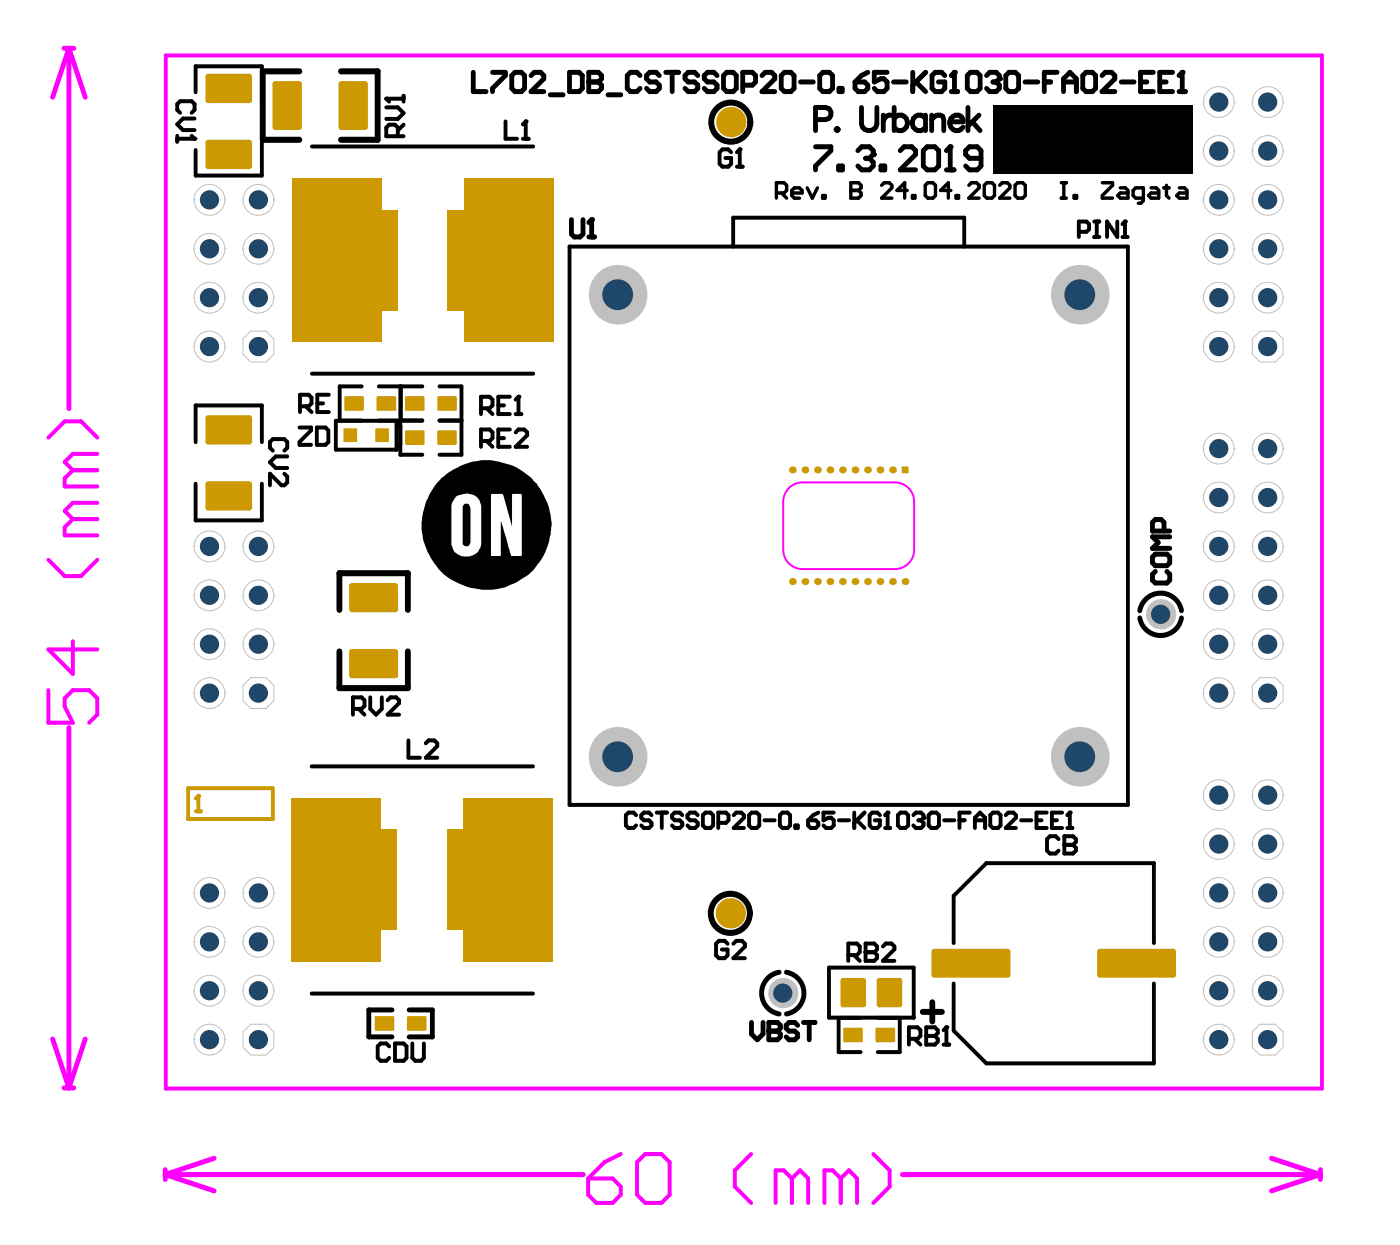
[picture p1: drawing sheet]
<svg xmlns="http://www.w3.org/2000/svg" width="121mm" height="108mm" viewBox="0 0 121 108" stroke-linecap="round" stroke-linejoin="round" font-family="sans-serif">
<g fill="none" stroke="#f0f" stroke-width=".43">
<path d="M5.5 4.2h.9M6 4.2l-1.5 4.2M6 4.2v31.1M6 4.2l1.4 4.2M6 62.9v31.1M4.5 89.8l1.5 4.2M5.5 94h.9M7.4 89.8l-1.4 4.2M14.3 101.1v.8M14.3 101.5l4.2 1.4M14.3 101.5h36.1M18.5 100.1l-4.2 1.4"/>
<path d="M78 101.5h36.1M109.9 100.1l4.2 1.4M114.1 101.1v.8M114.1 101.5l-4.2 1.4"/>
</g>
<g fill="none" stroke="#f0f" stroke-width=".34">
<path d="M14.3 4.8h100v89.3h-100zM4.2 37.8l1.4-1.4h1.4l1.4 1.4M8.4 39.2h-2.1l-.7 .7 .7 .7M4.2 59.6v2.9h2.1l-.7-1.4v-.7l.7-.8h1.4l.7 .8v1.4l-.7 .7M4.2 48.4l1.4 1.4h1.4l1.4-1.4M6.3 40.6l-.7 .7v.7h2.8M6.3 44.9l-.7 .7v.7h2.8M6.3 55.4v2.8l-2.1-2.1h4.2M6.3 44.9h2.1M6.3 40.6h2.1M8.4 43.5h-2.1l-.7 .7 .7 .7M53.7 99.7l-1.5 .7-1.4 1.4"/>
<path d="M64.9 99.7l-1.4 1.4v1.5l1.4 1.4M75.5 99.7l1.4 1.4v1.5l-1.4 1.4M50.8 101.8h2.1l.8 .8v.7l-.8 .7h-1.4l-.7-.7zM55.1 100.4l.7-.7h1.4l.7 .7v2.9l-.7 .7h-1.4l-.7-.7zM68.4 101.8l-.7-.7h-.7v2.9M68.4 101.8v2.2M68.4 101.8l.7-.7 .8 .7v2.2M72.7 101.8l-.7-.7h-.7v2.9M72.7 101.8v2.2M72.7 101.8l.7-.7 .7 .7v2.2"/>
</g>
<path d="M68.2 42.2l.7-.4 .5-.1h7.9a1.66 1.66 0 0 1 1.7 1.7v4.1a1.66 1.66 0 0 1-1.7 1.7h-7.9a1.66 1.66 0 0 1-1.7-1.7v-4.1l.1-.5z" fill="none" stroke="#f0f" stroke-width=".17"/>
<path d="M16.3 68.1h7.3v2.7h-7.3zM16.9 70.1h.5M17.1 68.8v1.3" fill="none" stroke="#c90" stroke-width=".34"/>
<circle cx="17.1" cy="68.8" r=".17" fill="#c90"/>
<path d="M17.1 68.8l-.2 .2" fill="none" stroke="#c90" stroke-width=".34"/>
<circle cx="100.3" cy="53.1" r="1.29" fill="#c0c0c0"/>
<circle cx="100.3" cy="53.1" r=".83" fill="#1f4769"/>
<path d="M16.8 81.4a1.33 1.33 0 0 0 1.3 1.3 1.33 1.33 0 0 0 1.3-1.3M16.8 81.4a1.33 1.33 0 0 1 1.3-1.3 1.33 1.33 0 0 1 1.3 1.3M16.8 81.4h.1M19.4 81.4h.1" fill="none" stroke="#c0c0c0" stroke-width=".09"/>
<circle cx="18.1" cy="81.4" r=".83" fill="#1f4769"/>
<path d="M16.8 17.3a1.33 1.33 0 0 0 1.3 1.3 1.33 1.33 0 0 0 1.3-1.3M16.8 17.3a1.33 1.33 0 0 1 1.3-1.4 1.33 1.33 0 0 1 1.3 1.4M16.8 17.3h.1M19.4 17.3h.1" fill="none" stroke="#c0c0c0" stroke-width=".09"/>
<circle cx="18.1" cy="17.3" r=".83" fill="#1f4769"/>
<path d="M108.2 81.4a1.33 1.33 0 0 0 1.4 1.3 1.33 1.33 0 0 0 1.3-1.3M108.2 81.4a1.33 1.33 0 0 1 1.4-1.3 1.33 1.33 0 0 1 1.3 1.3M108.2 81.4h.1M110.9 81.4h.1" fill="none" stroke="#c0c0c0" stroke-width=".09"/>
<circle cx="109.6" cy="81.4" r=".83" fill="#1f4769"/>
<path d="M108.2 17.3a1.33 1.33 0 0 0 1.4 1.3 1.33 1.33 0 0 0 1.3-1.3M108.2 17.3a1.33 1.33 0 0 1 1.4-1.4 1.33 1.33 0 0 1 1.3 1.4M108.2 17.3h.1M110.9 17.3h.1" fill="none" stroke="#c0c0c0" stroke-width=".09"/>
<circle cx="109.6" cy="17.3" r=".83" fill="#1f4769"/>
<path d="M16.8 85.6a1.33 1.33 0 0 0 1.3 1.4 1.33 1.33 0 0 0 1.3-1.4M16.8 85.6a1.33 1.33 0 0 1 1.3-1.3 1.33 1.33 0 0 1 1.3 1.3M16.8 85.6h.1M19.4 85.6h.1" fill="none" stroke="#c0c0c0" stroke-width=".09"/>
<circle cx="18.1" cy="85.6" r=".83" fill="#1f4769"/>
<path d="M16.8 89.9a1.33 1.33 0 0 0 1.3 1.3 1.33 1.33 0 0 0 1.3-1.3M16.8 89.9a1.33 1.33 0 0 1 1.3-1.4 1.33 1.33 0 0 1 1.3 1.4M16.8 89.9h.1M19.4 89.9h.1" fill="none" stroke="#c0c0c0" stroke-width=".09"/>
<circle cx="18.1" cy="89.8" r=".83" fill="#1f4769"/>
<path d="M16.8 55.7a1.33 1.33 0 0 0 1.3 1.3 1.33 1.33 0 0 0 1.3-1.3M16.8 55.7a1.33 1.33 0 0 1 1.3-1.4 1.33 1.33 0 0 1 1.3 1.4M16.8 55.7h.1M19.4 55.7h.1" fill="none" stroke="#c0c0c0" stroke-width=".09"/>
<circle cx="18.1" cy="55.7" r=".83" fill="#1f4769"/>
<path d="M16.8 59.9a1.33 1.33 0 0 0 1.3 1.3 1.33 1.33 0 0 0 1.3-1.3M16.8 59.9a1.33 1.33 0 0 1 1.3-1.3 1.33 1.33 0 0 1 1.3 1.3M16.8 59.9h.1M19.4 59.9h.1" fill="none" stroke="#c0c0c0" stroke-width=".09"/>
<circle cx="18.1" cy="59.9" r=".83" fill="#1f4769"/>
<path d="M16.8 47.2a1.33 1.33 0 0 0 1.3 1.4 1.33 1.33 0 0 0 1.3-1.4M16.8 47.2a1.33 1.33 0 0 1 1.3-1.3 1.33 1.33 0 0 1 1.3 1.3M16.8 47.2h.1M19.4 47.2h.1" fill="none" stroke="#c0c0c0" stroke-width=".09"/>
<circle cx="18.1" cy="47.2" r=".83" fill="#1f4769"/>
<path d="M16.8 25.7a1.33 1.33 0 0 0 1.3 1.4 1.33 1.33 0 0 0 1.3-1.4M16.8 25.7a1.33 1.33 0 0 1 1.3-1.3 1.33 1.33 0 0 1 1.3 1.3M16.8 25.7h.1M19.4 25.7h.1" fill="none" stroke="#c0c0c0" stroke-width=".09"/>
<circle cx="18.1" cy="25.7" r=".83" fill="#1f4769"/>
<path d="M16.8 30a1.33 1.33 0 0 0 1.3 1.3 1.33 1.33 0 0 0 1.3-1.3M16.8 30a1.33 1.33 0 0 1 1.3-1.4 1.33 1.33 0 0 1 1.3 1.4M16.8 30h.1M19.4 30h.1" fill="none" stroke="#c0c0c0" stroke-width=".09"/>
<circle cx="18.1" cy="30" r=".83" fill="#1f4769"/>
<path d="M16.8 21.5a1.33 1.33 0 0 0 1.3 1.3 1.33 1.33 0 0 0 1.3-1.3M16.8 21.5a1.33 1.33 0 0 1 1.3-1.3 1.33 1.33 0 0 1 1.3 1.3M16.8 21.5h.1M19.4 21.5h.1" fill="none" stroke="#c0c0c0" stroke-width=".09"/>
<circle cx="18.1" cy="21.5" r=".83" fill="#1f4769"/>
<circle cx="67.7" cy="85.8" r="1.29" fill="#c0c0c0"/>
<circle cx="67.7" cy="85.8" r=".83" fill="#1f4769"/>
<path d="M108.2 89.2l.7-.7h1.3l.7 .7v1.3l-.7 .7h-1.3l-.7-.7z" fill="none" stroke="#c0c0c0" stroke-width=".09"/>
<circle cx="109.6" cy="89.8" r=".83" fill="#1f4769"/>
<path d="M108.2 85.6a1.33 1.33 0 0 0 1.4 1.4 1.33 1.33 0 0 0 1.3-1.4M108.2 85.6a1.33 1.33 0 0 1 1.4-1.3 1.33 1.33 0 0 1 1.3 1.3M108.2 85.6h.1M110.9 85.6h.1" fill="none" stroke="#c0c0c0" stroke-width=".09"/>
<circle cx="109.6" cy="85.6" r=".83" fill="#1f4769"/>
<path d="M108.2 72.9a1.33 1.33 0 0 0 1.4 1.4 1.33 1.33 0 0 0 1.3-1.4M108.2 72.9a1.33 1.33 0 0 1 1.4-1.3 1.33 1.33 0 0 1 1.3 1.3M108.2 72.9h.1M110.9 72.9h.1" fill="none" stroke="#c0c0c0" stroke-width=".09"/>
<circle cx="109.6" cy="72.9" r=".83" fill="#1f4769"/>
<path d="M108.2 68.7a1.33 1.33 0 0 0 1.4 1.4 1.33 1.33 0 0 0 1.3-1.4M108.2 68.7a1.33 1.33 0 0 1 1.4-1.3 1.33 1.33 0 0 1 1.3 1.3M108.2 68.7h.1M110.9 68.7h.1" fill="none" stroke="#c0c0c0" stroke-width=".09"/>
<circle cx="109.6" cy="68.7" r=".83" fill="#1f4769"/>
<path d="M108.2 55.7a1.33 1.33 0 0 0 1.4 1.3 1.33 1.33 0 0 0 1.3-1.3M108.2 55.7a1.33 1.33 0 0 1 1.4-1.4 1.33 1.33 0 0 1 1.3 1.4M108.2 55.7h.1M110.9 55.7h.1" fill="none" stroke="#c0c0c0" stroke-width=".09"/>
<circle cx="109.6" cy="55.7" r=".83" fill="#1f4769"/>
<path d="M108.2 59.2l.7-.6h1.3l.7 .6v1.4l-.7 .6h-1.3l-.7-.6z" fill="none" stroke="#c0c0c0" stroke-width=".09"/>
<circle cx="109.6" cy="59.9" r=".83" fill="#1f4769"/>
<path d="M108.2 43a1.33 1.33 0 0 0 1.4 1.3 1.33 1.33 0 0 0 1.3-1.3M108.2 43a1.33 1.33 0 0 1 1.4-1.3 1.33 1.33 0 0 1 1.3 1.3M108.2 43h.1M110.9 43h.1" fill="none" stroke="#c0c0c0" stroke-width=".09"/>
<circle cx="109.6" cy="43" r=".83" fill="#1f4769"/>
<path d="M108.2 47.2a1.33 1.33 0 0 0 1.4 1.4 1.33 1.33 0 0 0 1.3-1.4M108.2 47.2a1.33 1.33 0 0 1 1.4-1.3 1.33 1.33 0 0 1 1.3 1.3M108.2 47.2h.1M110.9 47.2h.1" fill="none" stroke="#c0c0c0" stroke-width=".09"/>
<circle cx="109.6" cy="47.2" r=".83" fill="#1f4769"/>
<path d="M108.2 25.7a1.33 1.33 0 0 0 1.4 1.4 1.33 1.33 0 0 0 1.3-1.4M108.2 25.7a1.33 1.33 0 0 1 1.4-1.3 1.33 1.33 0 0 1 1.3 1.3M108.2 25.7h.1M110.9 25.7h.1" fill="none" stroke="#c0c0c0" stroke-width=".09"/>
<circle cx="109.6" cy="25.7" r=".83" fill="#1f4769"/>
<path d="M108.2 29.3l.7-.7h1.3l.7 .7v1.3l-.7 .7h-1.3l-.7-.7z" fill="none" stroke="#c0c0c0" stroke-width=".09"/>
<circle cx="109.6" cy="30" r=".83" fill="#1f4769"/>
<path d="M108.2 13a1.33 1.33 0 0 0 1.4 1.4 1.33 1.33 0 0 0 1.3-1.4M108.2 13a1.33 1.33 0 0 1 1.4-1.3 1.33 1.33 0 0 1 1.3 1.3M108.2 13h.1M110.9 13h.1" fill="none" stroke="#c0c0c0" stroke-width=".09"/>
<circle cx="109.6" cy="13" r=".83" fill="#1f4769"/>
<path d="M108.2 21.5a1.33 1.33 0 0 0 1.4 1.3 1.33 1.33 0 0 0 1.3-1.3M108.2 21.5a1.33 1.33 0 0 1 1.4-1.3 1.33 1.33 0 0 1 1.3 1.3M108.2 21.5h.1M110.9 21.5h.1" fill="none" stroke="#c0c0c0" stroke-width=".09"/>
<circle cx="109.6" cy="21.5" r=".83" fill="#1f4769"/>
<path d="M108.2 8.8a1.33 1.33 0 0 0 1.4 1.4 1.33 1.33 0 0 0 1.3-1.4M108.2 8.8a1.33 1.33 0 0 1 1.4-1.3 1.33 1.33 0 0 1 1.3 1.3M108.2 8.8h.1M110.9 8.8h.1" fill="none" stroke="#c0c0c0" stroke-width=".09"/>
<circle cx="109.6" cy="8.8" r=".83" fill="#1f4769"/>
<path d="M16.8 77.2a1.33 1.33 0 0 0 1.3 1.3 1.33 1.33 0 0 0 1.3-1.3M16.8 77.2a1.33 1.33 0 0 1 1.3-1.4 1.33 1.33 0 0 1 1.3 1.4M16.8 77.2h.1M19.4 77.2h.1" fill="none" stroke="#c0c0c0" stroke-width=".09"/>
<circle cx="18.1" cy="77.2" r=".83" fill="#1f4769"/>
<path d="M16.8 51.4a1.33 1.33 0 0 0 1.3 1.4 1.33 1.33 0 0 0 1.3-1.4M16.8 51.4a1.33 1.33 0 0 1 1.3-1.3 1.33 1.33 0 0 1 1.3 1.3M16.8 51.4h.1M19.4 51.4h.1" fill="none" stroke="#c0c0c0" stroke-width=".09"/>
<circle cx="18.1" cy="51.4" r=".83" fill="#1f4769"/>
<circle cx="53.4" cy="65.4" r="2.54" fill="#c0c0c0"/>
<circle cx="53.4" cy="65.4" r="1.33" fill="#1f4769"/>
<circle cx="53.4" cy="25.5" r="2.54" fill="#c0c0c0"/>
<circle cx="53.4" cy="25.5" r="1.33" fill="#1f4769"/>
<circle cx="93.3" cy="25.5" r="2.54" fill="#c0c0c0"/>
<circle cx="93.3" cy="25.5" r="1.33" fill="#1f4769"/>
<circle cx="93.3" cy="65.4" r="2.54" fill="#c0c0c0"/>
<circle cx="93.3" cy="65.4" r="1.33" fill="#1f4769"/>
<path d="M108.2 77.2a1.33 1.33 0 0 0 1.4 1.3 1.33 1.33 0 0 0 1.3-1.3M108.2 77.2a1.33 1.33 0 0 1 1.4-1.4 1.33 1.33 0 0 1 1.3 1.4M108.2 77.2h.1M110.9 77.2h.1" fill="none" stroke="#c0c0c0" stroke-width=".09"/>
<circle cx="109.6" cy="77.2" r=".83" fill="#1f4769"/>
<path d="M108.2 38.8a1.33 1.33 0 0 0 1.4 1.3 1.33 1.33 0 0 0 1.3-1.3M108.2 38.8a1.33 1.33 0 0 1 1.4-1.4 1.33 1.33 0 0 1 1.3 1.4M108.2 38.8h.1M110.9 38.8h.1" fill="none" stroke="#c0c0c0" stroke-width=".09"/>
<circle cx="109.6" cy="38.8" r=".83" fill="#1f4769"/>
<path d="M108.2 51.4a1.33 1.33 0 0 0 1.4 1.4 1.33 1.33 0 0 0 1.3-1.4M108.2 51.4a1.33 1.33 0 0 1 1.4-1.3 1.33 1.33 0 0 1 1.3 1.3M108.2 51.4h.1M110.9 51.4h.1" fill="none" stroke="#c0c0c0" stroke-width=".09"/>
<circle cx="109.6" cy="51.4" r=".83" fill="#1f4769"/>
<path d="M21 81.4a1.33 1.33 0 0 0 1.3 1.3 1.33 1.33 0 0 0 1.4-1.3M21 81.4a1.33 1.33 0 0 1 1.3-1.3 1.33 1.33 0 0 1 1.4 1.3M21 81.4h.1M23.7 81.4h.1" fill="none" stroke="#c0c0c0" stroke-width=".09"/>
<circle cx="22.3" cy="81.4" r=".83" fill="#1f4769"/>
<path d="M21 17.3a1.33 1.33 0 0 0 1.3 1.3 1.33 1.33 0 0 0 1.4-1.3M21 17.3a1.33 1.33 0 0 1 1.3-1.4 1.33 1.33 0 0 1 1.4 1.4M21 17.3h.1M23.7 17.3h.1" fill="none" stroke="#c0c0c0" stroke-width=".09"/>
<circle cx="22.3" cy="17.3" r=".83" fill="#1f4769"/>
<path d="M104 81.4a1.33 1.33 0 0 0 1.3 1.3 1.33 1.33 0 0 0 1.4-1.3M104 81.4a1.33 1.33 0 0 1 1.3-1.3 1.33 1.33 0 0 1 1.4 1.3M104 81.4h.1M106.7 81.4h.1" fill="none" stroke="#c0c0c0" stroke-width=".09"/>
<circle cx="105.3" cy="81.4" r=".83" fill="#1f4769"/>
<path d="M104 17.3a1.33 1.33 0 0 0 1.3 1.3 1.33 1.33 0 0 0 1.4-1.3M104 17.3a1.33 1.33 0 0 1 1.3-1.4 1.33 1.33 0 0 1 1.4 1.4M104 17.3h.1M106.7 17.3h.1" fill="none" stroke="#c0c0c0" stroke-width=".09"/>
<circle cx="105.3" cy="17.3" r=".83" fill="#1f4769"/>
<path d="M21 85.6a1.33 1.33 0 0 0 1.3 1.4 1.33 1.33 0 0 0 1.4-1.4M21 85.6a1.33 1.33 0 0 1 1.3-1.3 1.33 1.33 0 0 1 1.4 1.3M21 85.6h.1M23.7 85.6h.1" fill="none" stroke="#c0c0c0" stroke-width=".09"/>
<circle cx="22.3" cy="85.6" r=".83" fill="#1f4769"/>
<path d="M21 89.2l.7-.7h1.3l.7 .7v1.3l-.7 .7h-1.3l-.7-.7z" fill="none" stroke="#c0c0c0" stroke-width=".09"/>
<circle cx="22.3" cy="89.8" r=".83" fill="#1f4769"/>
<path d="M21 55.7a1.33 1.33 0 0 0 1.3 1.3 1.33 1.33 0 0 0 1.4-1.3M21 55.7a1.33 1.33 0 0 1 1.3-1.4 1.33 1.33 0 0 1 1.4 1.4M21 55.7h.1M23.7 55.7h.1" fill="none" stroke="#c0c0c0" stroke-width=".09"/>
<circle cx="22.3" cy="55.7" r=".83" fill="#1f4769"/>
<path d="M21 59.2l.7-.6h1.3l.7 .6v1.4l-.7 .6h-1.3l-.7-.6z" fill="none" stroke="#c0c0c0" stroke-width=".09"/>
<circle cx="22.3" cy="59.9" r=".83" fill="#1f4769"/>
<path d="M21 47.2a1.33 1.33 0 0 0 1.3 1.4 1.33 1.33 0 0 0 1.4-1.4M21 47.2a1.33 1.33 0 0 1 1.3-1.3 1.33 1.33 0 0 1 1.4 1.3M21 47.2h.1M23.7 47.2h.1" fill="none" stroke="#c0c0c0" stroke-width=".09"/>
<circle cx="22.3" cy="47.2" r=".83" fill="#1f4769"/>
<path d="M21 25.7a1.33 1.33 0 0 0 1.3 1.4 1.33 1.33 0 0 0 1.4-1.4M21 25.7a1.33 1.33 0 0 1 1.3-1.3 1.33 1.33 0 0 1 1.4 1.3M21 25.7h.1M23.7 25.7h.1" fill="none" stroke="#c0c0c0" stroke-width=".09"/>
<circle cx="22.3" cy="25.7" r=".83" fill="#1f4769"/>
<path d="M21 29.3l.7-.7h1.3l.7 .7v1.3l-.7 .7h-1.3l-.7-.7z" fill="none" stroke="#c0c0c0" stroke-width=".09"/>
<circle cx="22.3" cy="30" r=".83" fill="#1f4769"/>
<path d="M21 21.5a1.33 1.33 0 0 0 1.3 1.3 1.33 1.33 0 0 0 1.4-1.3M21 21.5a1.33 1.33 0 0 1 1.3-1.3 1.33 1.33 0 0 1 1.4 1.3M21 21.5h.1M23.7 21.5h.1" fill="none" stroke="#c0c0c0" stroke-width=".09"/>
<circle cx="22.3" cy="21.5" r=".83" fill="#1f4769"/>
<path d="M104 89.9a1.33 1.33 0 0 0 1.3 1.3 1.33 1.33 0 0 0 1.4-1.3M104 89.9a1.33 1.33 0 0 1 1.3-1.4 1.33 1.33 0 0 1 1.4 1.4M104 89.9h.1M106.7 89.9h.1" fill="none" stroke="#c0c0c0" stroke-width=".09"/>
<circle cx="105.3" cy="89.8" r=".83" fill="#1f4769"/>
<path d="M104 85.6a1.33 1.33 0 0 0 1.3 1.4 1.33 1.33 0 0 0 1.4-1.4M104 85.6a1.33 1.33 0 0 1 1.3-1.3 1.33 1.33 0 0 1 1.4 1.3M104 85.6h.1M106.7 85.6h.1" fill="none" stroke="#c0c0c0" stroke-width=".09"/>
<circle cx="105.3" cy="85.6" r=".83" fill="#1f4769"/>
<path d="M104 72.9a1.33 1.33 0 0 0 1.3 1.4 1.33 1.33 0 0 0 1.4-1.4M104 72.9a1.33 1.33 0 0 1 1.3-1.3 1.33 1.33 0 0 1 1.4 1.3M104 72.9h.1M106.7 72.9h.1" fill="none" stroke="#c0c0c0" stroke-width=".09"/>
<circle cx="105.3" cy="72.9" r=".83" fill="#1f4769"/>
<path d="M104 68.7a1.33 1.33 0 0 0 1.3 1.4 1.33 1.33 0 0 0 1.4-1.4M104 68.7a1.33 1.33 0 0 1 1.3-1.3 1.33 1.33 0 0 1 1.4 1.3M104 68.7h.1M106.7 68.7h.1" fill="none" stroke="#c0c0c0" stroke-width=".09"/>
<circle cx="105.3" cy="68.7" r=".83" fill="#1f4769"/>
<path d="M104 55.7a1.33 1.33 0 0 0 1.3 1.3 1.33 1.33 0 0 0 1.4-1.3M104 55.7a1.33 1.33 0 0 1 1.3-1.4 1.33 1.33 0 0 1 1.4 1.4M104 55.7h.1M106.7 55.7h.1" fill="none" stroke="#c0c0c0" stroke-width=".09"/>
<circle cx="105.3" cy="55.7" r=".83" fill="#1f4769"/>
<path d="M104 59.9a1.33 1.33 0 0 0 1.3 1.3 1.33 1.33 0 0 0 1.4-1.3M104 59.9a1.33 1.33 0 0 1 1.3-1.3 1.33 1.33 0 0 1 1.4 1.3M104 59.9h.1M106.7 59.9h.1" fill="none" stroke="#c0c0c0" stroke-width=".09"/>
<circle cx="105.3" cy="59.9" r=".83" fill="#1f4769"/>
<path d="M104 43a1.33 1.33 0 0 0 1.3 1.3 1.33 1.33 0 0 0 1.4-1.3M104 43a1.33 1.33 0 0 1 1.3-1.3 1.33 1.33 0 0 1 1.4 1.3M104 43h.1M106.7 43h.1" fill="none" stroke="#c0c0c0" stroke-width=".09"/>
<circle cx="105.3" cy="43" r=".83" fill="#1f4769"/>
<path d="M104 47.2a1.33 1.33 0 0 0 1.3 1.4 1.33 1.33 0 0 0 1.4-1.4M104 47.2a1.33 1.33 0 0 1 1.3-1.3 1.33 1.33 0 0 1 1.4 1.3M104 47.2h.1M106.7 47.2h.1" fill="none" stroke="#c0c0c0" stroke-width=".09"/>
<circle cx="105.3" cy="47.2" r=".83" fill="#1f4769"/>
<path d="M104 25.7a1.33 1.33 0 0 0 1.3 1.4 1.33 1.33 0 0 0 1.4-1.4M104 25.7a1.33 1.33 0 0 1 1.3-1.3 1.33 1.33 0 0 1 1.4 1.3M104 25.7h.1M106.7 25.7h.1" fill="none" stroke="#c0c0c0" stroke-width=".09"/>
<circle cx="105.3" cy="25.7" r=".83" fill="#1f4769"/>
<path d="M104 30a1.33 1.33 0 0 0 1.3 1.3 1.33 1.33 0 0 0 1.4-1.3M104 30a1.33 1.33 0 0 1 1.3-1.4 1.33 1.33 0 0 1 1.4 1.4M104 30h.1M106.7 30h.1" fill="none" stroke="#c0c0c0" stroke-width=".09"/>
<circle cx="105.3" cy="30" r=".83" fill="#1f4769"/>
<path d="M104 13a1.33 1.33 0 0 0 1.3 1.4 1.33 1.33 0 0 0 1.4-1.4M104 13a1.33 1.33 0 0 1 1.3-1.3 1.33 1.33 0 0 1 1.4 1.3M104 13h.1M106.7 13h.1" fill="none" stroke="#c0c0c0" stroke-width=".09"/>
<circle cx="105.3" cy="13" r=".83" fill="#1f4769"/>
<path d="M104 21.5a1.33 1.33 0 0 0 1.3 1.3 1.33 1.33 0 0 0 1.4-1.3M104 21.5a1.33 1.33 0 0 1 1.3-1.3 1.33 1.33 0 0 1 1.4 1.3M104 21.5h.1M106.7 21.5h.1" fill="none" stroke="#c0c0c0" stroke-width=".09"/>
<circle cx="105.3" cy="21.5" r=".83" fill="#1f4769"/>
<path d="M104 8.8a1.33 1.33 0 0 0 1.3 1.4 1.33 1.33 0 0 0 1.4-1.4M104 8.8a1.33 1.33 0 0 1 1.3-1.3 1.33 1.33 0 0 1 1.4 1.3M104 8.8h.1M106.7 8.8h.1" fill="none" stroke="#c0c0c0" stroke-width=".09"/>
<circle cx="105.3" cy="8.8" r=".83" fill="#1f4769"/>
<path d="M21 77.2a1.33 1.33 0 0 0 1.3 1.3 1.33 1.33 0 0 0 1.4-1.3M21 77.2a1.33 1.33 0 0 1 1.3-1.4 1.33 1.33 0 0 1 1.4 1.4M21 77.2h.1M23.7 77.2h.1" fill="none" stroke="#c0c0c0" stroke-width=".09"/>
<circle cx="22.3" cy="77.2" r=".83" fill="#1f4769"/>
<path d="M21 51.4a1.33 1.33 0 0 0 1.3 1.4 1.33 1.33 0 0 0 1.4-1.4M21 51.4a1.33 1.33 0 0 1 1.3-1.3 1.33 1.33 0 0 1 1.4 1.3M21 51.4h.1M23.7 51.4h.1" fill="none" stroke="#c0c0c0" stroke-width=".09"/>
<circle cx="22.3" cy="51.4" r=".83" fill="#1f4769"/>
<path d="M104 77.2a1.33 1.33 0 0 0 1.3 1.3 1.33 1.33 0 0 0 1.4-1.3M104 77.2a1.33 1.33 0 0 1 1.3-1.4 1.33 1.33 0 0 1 1.4 1.4M104 77.2h.1M106.7 77.2h.1" fill="none" stroke="#c0c0c0" stroke-width=".09"/>
<circle cx="105.3" cy="77.2" r=".83" fill="#1f4769"/>
<path d="M104 38.8a1.33 1.33 0 0 0 1.3 1.3 1.33 1.33 0 0 0 1.4-1.3M104 38.8a1.33 1.33 0 0 1 1.3-1.4 1.33 1.33 0 0 1 1.4 1.4M104 38.8h.1M106.7 38.8h.1" fill="none" stroke="#c0c0c0" stroke-width=".09"/>
<circle cx="105.3" cy="38.8" r=".83" fill="#1f4769"/>
<path d="M104 51.4a1.33 1.33 0 0 0 1.3 1.4 1.33 1.33 0 0 0 1.4-1.4M104 51.4a1.33 1.33 0 0 1 1.3-1.3 1.33 1.33 0 0 1 1.4 1.3M104 51.4h.1M106.7 51.4h.1" fill="none" stroke="#c0c0c0" stroke-width=".09"/>
<circle cx="105.3" cy="51.4" r=".83" fill="#1f4769"/>
<g fill="#c90">
<path d="M29.7 37.1l.1-.1h1l.1 .1v1l-.1 .1h-1l-.1-.1z" fill-rule="evenodd"/>
<path d="M32.4 87.9l.1-.1h1.4l.2 .1v1.1l-.2 .1h-1.4l-.1-.1z" fill-rule="evenodd"/>
<path d="M32.4 37.1l.1-.1h1l.1 .1v1l-.1 .1h-1l-.1-.1z" fill-rule="evenodd"/>
<path d="M32.7 34.2h1.4l.1 .2v1l-.1 .1h-1.4l-.1-.1v-1z" fill-rule="evenodd"/>
<path d="M35.3 87.8h1.4l.2 .1v1.1l-.2 .1h-1.4l-.1-.1v-1.1z" fill-rule="evenodd"/>
<path d="M35.1 37.2h1.5l.1 .1v1l-.1 .2h-1.5l-.1-.2v-1z" fill-rule="evenodd"/>
<path d="M35 34.4l.1-.2h1.5l.1 .2v1l-.1 .1h-1.5l-.1-.1z" fill-rule="evenodd"/>
<path d="M72.9 88.9l.1-.1h1.4l.2 .1v1.1l-.2 .1h-1.4l-.1-.1z" fill-rule="evenodd"/>
<path d="M72.6 84.7l.3-.2h1.7l.2 .2v2.1l-.2 .3h-1.7l-.3-.3z" fill-rule="evenodd"/>
<path d="M75.7 88.9l.1-.1h1.4l.2 .1v1.1l-.2 .1h-1.4l-.1-.1z" fill-rule="evenodd"/>
<path d="M75.8 84.7l.2-.2h1.8l.2 .2v2.1l-.2 .3h-1.8l-.2-.3z" fill-rule="evenodd"/>
<path d="M29.9 34.2h1.4l.2 .2v1l-.2 .1h-1.4l-.1-.1v-1z" fill-rule="evenodd"/>
<path d="M37.8 37.3l.1-.1h1.5l.1 .1v1l-.1 .2h-1.5l-.1-.2z" fill-rule="evenodd"/>
<path d="M37.9 34.2h1.5l.1 .2v1l-.1 .1h-1.5l-.1-.1v-1z" fill-rule="evenodd"/>
<path d="M78 40.3h.4l.1 .1v.4l-.1 .1h-.4l-.1-.1v-.4z" fill-rule="evenodd"/>
<path d="M17.8 41.8l.2-.2h3.5l.3 .2v2.1l-.3 .2h-3.5l-.2-.2z" fill-rule="evenodd"/>
<path d="M17.8 12.3l.2-.2h3.5l.3 .2v2.1l-.3 .2h-3.5l-.2-.2z" fill-rule="evenodd"/>
<path d="M17.8 6.6l.2-.2h3.5l.3 .2v2.1l-.3 .2h-3.5l-.2-.2z" fill-rule="evenodd"/>
<path d="M30.2 56.3l.2-.2h3.8l.2 .2v2.1l-.2 .2h-3.8l-.2-.2z" fill-rule="evenodd"/>
<path d="M80.5 82.3l.3-.3h6.3l.2 .3v1.9l-.2 .3h-6.3l-.3-.3z" fill-rule="evenodd"/>
<path d="M95.1 82h6.3l.2 .3v1.9l-.2 .3h-6.3l-.3-.3v-1.9z" fill-rule="evenodd"/>
<path d="M17.8 36.1l.2-.2h3.5l.3 .2v2.1l-.3 .2h-3.5l-.2-.2z" fill-rule="evenodd"/>
<path d="M29.8 71.7h4.5v8.7h-4.5z" fill-rule="evenodd"/>
<path d="M30.2 50.6l.2-.2h3.8l.2 .2v2.1l-.2 .2h-3.8l-.2-.2z" fill-rule="evenodd"/>
<path d="M29.8 18.1h4.6v8.7h-4.6z" fill-rule="evenodd"/>
<path d="M23.6 7.3l.2-.3h2l.3 .3v3.7l-.3 .2h-2l-.2-.2z" fill-rule="evenodd"/>
<path d="M29.5 7h2l.3 .3v3.7l-.3 .2h-2l-.2-.2v-3.7z" fill-rule="evenodd"/>
<path d="M38.7 71.7h4.5v8.7h-4.5z" fill-rule="evenodd"/>
<path d="M38.7 18.1h4.5v8.7h-4.5z" fill-rule="evenodd"/>
<path d="M25.2 15.4h7.8v14.1h-7.8z" fill-rule="evenodd"/>
<path d="M25.2 69h7.8v14.1h-7.8z" fill-rule="evenodd"/>
<path d="M40.1 15.4h7.7v14.1h-7.7z" fill-rule="evenodd"/>
<path d="M40.1 69h7.7v14.1h-7.7z" fill-rule="evenodd"/>
</g>
<g fill="#c90">
<path d="M30.8 37v.1zM30.8 37l.1 .1h-.1z"/>
<path d="M29.7 37.1h.1zM29.7 37h.1v.1h-.1z"/>
<path d="M29.8 38.1v.1zM29.7 38.1h.1v.1z"/>
<path d="M30.8 38.1h.1zM30.8 38.1h.1l-.1 .1z"/>
<path d="M32.5 89v.1zM32.4 89h.1v.1z"/>
<path d="M33.9 89h.2zM33.9 89h.2l-.2 .1z"/>
<path d="M33.9 87.8v.1zM33.9 87.8l.2 .1h-.2z"/>
<path d="M32.4 87.9h.1zM32.4 87.8h.1v.1h-.1z"/>
<path d="M33.5 37v.1zM33.5 37l.1 .1h-.1z"/>
<path d="M32.4 37.1h.1zM32.5 37v.1h-.1z"/>
<path d="M32.5 38.1v.1zM32.4 38.1h.1v.1z"/>
<path d="M33.5 38.1h.1zM33.5 38.1h.1l-.1 .1z"/>
<path d="M32.7 35.4v.1zM32.6 35.4h.1v.1z"/>
<path d="M34.1 35.4h.1zM34.1 35.4h.1l-.1 .1z"/>
<path d="M34.1 34.2v.2zM34.1 34.2l.1 .2h-.1z"/>
<path d="M32.6 34.4h.1zM32.6 34.3l.1-.1v.2h-.1z"/>
<path d="M35.3 89v.1zM35.2 89h.1v.1z"/>
<path d="M36.7 89h.2zM36.7 89h.2l-.2 .1z"/>
<path d="M36.7 87.8v.1zM36.7 87.8l.2 .1h-.2z"/>
<path d="M35.2 87.9h.1zM35.2 87.8h.1v.1h-.1z"/>
<path d="M35.1 38.3v.2zM35 38.3h.1v.2z"/>
<path d="M36.6 38.3h.1zM36.6 38.3h.1v.1l-.1 .1z"/>
<path d="M36.6 37.2v.1zM36.6 37.2l.1 .1h-.1z"/>
<path d="M35 37.3h.1zM35 37.2h.1v.1h-.1z"/>
<path d="M35.1 35.4v.1zM35 35.4h.1v.1z"/>
<path d="M36.6 35.4h.1zM36.6 35.4h.1l-.1 .1z"/>
<path d="M36.6 34.2v.2zM36.6 34.2l.1 .2h-.1z"/>
<path d="M35 34.4h.1zM35 34.3l.1-.1v.2h-.1z"/>
<path d="M73 90v.1zM72.9 90h.1v.1z"/>
<path d="M74.4 90h.2zM74.4 90h.2l-.2 .1z"/>
<path d="M74.4 88.8v.1zM74.4 88.8l.2 .1h-.2z"/>
<path d="M72.9 88.9h.1zM72.9 88.9l.1-.1v.1h-.1z"/>
<path d="M72.9 86.8v.3zM72.6 86.8h.3v.3l-.2-.1z"/>
<path d="M74.6 86.8h.2zM74.6 86.8h.2v.2l-.2 .1z"/>
<path d="M74.6 84.5v.2zM74.6 84.5l.2 .1v.1h-.2z"/>
<path d="M72.6 84.7h.3zM72.7 84.6l.2-.1v.2h-.3z"/>
<path d="M75.8 90v.1zM75.7 90h.1v.1z"/>
<path d="M77.2 90h.2zM77.2 90h.2l-.2 .1z"/>
<path d="M77.2 88.8v.1zM77.2 88.8l.2 .1h-.2z"/>
<path d="M75.7 88.9h.1zM75.7 88.9l.1-.1v.1h-.1z"/>
<path d="M76 86.8v.3zM75.8 86.8h.2v.3l-.2-.1z"/>
<path d="M77.8 86.8h.2zM77.8 86.8h.2l-.1 .2-.1 .1z"/>
<path d="M77.8 84.5v.2zM77.8 84.5l.1 .1 .1 .1h-.2z"/>
<path d="M75.8 84.7h.2zM75.8 84.6l.2-.1v.2h-.2z"/>
<path d="M29.9 35.4v.1zM29.8 35.4h.1v.1z"/>
<path d="M31.3 35.4h.2zM31.3 35.4h.2l-.2 .1z"/>
<path d="M31.3 34.2v.2zM31.3 34.2l.2 .2h-.2z"/>
<path d="M29.8 34.4h.1zM29.8 34.3l.1-.1v.2h-.1z"/>
<path d="M37.9 38.3v.2zM37.8 38.3h.1v.2z"/>
<path d="M39.4 38.3h.1zM39.4 38.3h.1l-.1 .1v.1z"/>
<path d="M39.4 37.2v.1zM39.4 37.2l.1 .1h-.1z"/>
<path d="M37.8 37.3h.1zM37.8 37.2h.1v.1h-.1z"/>
<path d="M37.9 35.4v.1zM37.8 35.4h.1v.1z"/>
<path d="M39.4 35.4h.1zM39.4 35.4h.1l-.1 .1z"/>
<path d="M39.4 34.2v.2zM39.4 34.2l.1 .2h-.1z"/>
<path d="M37.8 34.4h.1zM37.8 34.3l.1-.1v.2h-.1z"/>
<path d="M78.4 40.3v.1zM78.4 40.3l.1 .1z"/>
<path d="M77.9 40.4h.1zM78 40.3v.1z"/>
<path d="M78 40.8v.1zM77.9 40.8l.1 .1z"/>
<path d="M78.4 40.8h.1zM78.4 40.8h.1l-.1 .1z"/>
<path d="M17.8 41.8h.2zM17.8 41.7l.2-.1v.2h-.2z"/>
<path d="M18 43.9v.2zM17.8 43.9h.2v.2h-.2z"/>
<path d="M21.5 43.9h.3zM21.5 43.9h.3l-.1 .2h-.2z"/>
<path d="M21.5 41.6v.2zM21.5 41.6l.2 .1 .1 .1h-.3z"/>
<path d="M17.8 12.3h.2zM17.8 12.2l.2-.1v.2h-.2z"/>
<path d="M18 14.4v.2zM17.8 14.4h.2v.2l-.2-.1z"/>
<path d="M21.5 14.4h.3zM21.5 14.4h.3l-.1 .1-.2 .1z"/>
<path d="M21.5 12.1v.2zM21.5 12.1l.2 .1 .1 .1h-.3z"/>
<path d="M17.8 6.6h.2zM17.8 6.4h.2v.2h-.2z"/>
<path d="M18 8.7v.2zM17.8 8.7h.2v.2l-.2-.1z"/>
<path d="M21.5 8.7h.3zM21.5 8.7h.3l-.1 .1-.2 .1z"/>
<path d="M21.5 6.4v.2zM21.5 6.4h.2l.1 .2h-.3z"/>
<path d="M34.2 58.4h.2zM34.2 58.4h.2l-.1 .2h-.1z"/>
<path d="M34.2 56.1v.2zM34.2 56.1l.1 .1 .1 .1h-.2z"/>
<path d="M30.2 56.3h.2zM30.3 56.2l.1-.1v.2h-.2z"/>
<path d="M30.4 58.4v.2zM30.2 58.4h.2v.2h-.1z"/>
<path d="M87.1 82v.3zM87.1 82l.2 .1v.2h-.2z"/>
<path d="M80.5 82.3h.3zM80.6 82.1l.2-.1v.3h-.3z"/>
<path d="M80.8 84.2v.3zM80.5 84.2h.3v.3l-.2-.1z"/>
<path d="M87.1 84.2h.2zM87.1 84.2h.2v.2l-.2 .1z"/>
<path d="M101.4 82v.3zM101.4 82l.2 .1v.2h-.2z"/>
<path d="M94.8 82.3h.3zM94.9 82.1l.2-.1v.3h-.3z"/>
<path d="M95.1 84.2v.3zM94.8 84.2h.3v.3l-.2-.1z"/>
<path d="M101.4 84.2h.2zM101.4 84.2h.2v.2l-.2 .1z"/>
<path d="M17.8 36.1h.2zM17.8 36l.2-.1v.2h-.2z"/>
<path d="M18 38.2v.2zM17.8 38.2h.2v.2l-.2-.1z"/>
<path d="M21.5 38.2h.3zM21.5 38.2h.3l-.1 .1-.2 .1z"/>
<path d="M21.5 35.9v.2zM21.5 35.9l.2 .1 .1 .1h-.3z"/>
<path d="M34.2 52.7h.2zM34.2 52.7h.2l-.1 .1-.1 .1z"/>
<path d="M34.2 50.4v.2zM34.2 50.4l.1 .1 .1 .1h-.2z"/>
<path d="M30.2 50.6h.2zM30.3 50.5l.1-.1v.2h-.2z"/>
<path d="M30.4 52.7v.2zM30.2 52.7h.2v.2l-.1-.1z"/>
<path d="M25.8 7v.3zM25.8 7l.2 .1 .1 .2h-.3z"/>
<path d="M23.6 7.3h.2zM23.6 7.1l.2-.1v.3h-.2z"/>
<path d="M23.8 11v.2zM23.6 11h.2v.2h-.2z"/>
<path d="M25.8 11h.3zM25.8 11h.3l-.1 .2h-.2z"/>
<path d="M31.5 7v.3zM31.5 7l.2 .1 .1 .2h-.3z"/>
<path d="M29.3 7.3h.2zM29.3 7.1l.2-.1v.3h-.2z"/>
<path d="M29.5 11v.2zM29.3 11h.2v.2h-.2z"/>
<path d="M31.5 11h.3zM31.5 11h.3l-.1 .2h-.2z"/>
<circle cx="63.2" cy="10.6" r="1.29"/>
<circle cx="70.7" cy="50.3" r=".3"/>
<circle cx="69.6" cy="50.3" r=".3"/>
<circle cx="69.6" cy="40.6" r=".3"/>
<circle cx="70.7" cy="40.6" r=".3"/>
<circle cx="73.9" cy="50.3" r=".3"/>
<circle cx="72.8" cy="50.3" r=".3"/>
<circle cx="72.8" cy="40.6" r=".3"/>
<circle cx="73.9" cy="40.6" r=".3"/>
<circle cx="77.1" cy="50.3" r=".3"/>
<circle cx="76.1" cy="50.3" r=".3"/>
<circle cx="76.1" cy="40.6" r=".3"/>
<circle cx="77.1" cy="40.6" r=".3"/>
<circle cx="63.1" cy="78.9" r="1.29"/>
<circle cx="75" cy="50.3" r=".3"/>
<circle cx="71.7" cy="50.3" r=".3"/>
<circle cx="68.5" cy="50.3" r=".3"/>
<circle cx="68.5" cy="40.6" r=".3"/>
<circle cx="71.7" cy="40.6" r=".3"/>
<circle cx="75" cy="40.6" r=".3"/>
<circle cx="78.2" cy="50.3" r=".3"/>
</g>
<g fill="none" stroke="#000" stroke-width=".34">
<path d="M15.3 11.7v.5M15.6 9.7l-.3-.2v-.5l.3-.3h1l.2 .3v.5l-.2 .2M16.6 11.7l.2 .3h-1.5M16.8 10.2h-1l-.5 .5 .5 .5h1M16.9 8v-2.3h5.7v3M22.6 12.3v2.9h-5.7v-2.2M27 12.7h19.1M33.4 9.3h1l.5 .5-.5 .5h-1M34.4 11.8v-.8l-.3-.2h-.5l-.2 .2v.8h1.5M34.9 10.8l-.5 .5M34.9 8.3v.5M34.9 8.5h-1.5l.2 .3"/>
<path d="M43.7 10.5v1.5h1M45.2 12h.5M45.2 10.7l.2-.2v1.5M63.2 13.2l-.3-.3h-.5l-.2 .3v1l.2 .2h.5l.3-.2v-.5h-.5M63.7 14.4h.5M63.7 13.2l.2-.3v1.5M94.6 19.1h.4M94.8 19.1v1.4M96.6 19.1v1.4l-.9-1.4v1.4M97 19.4l.2-.3v1.4M16.9 38.2v-3.2h5.7v3.2M23.6 38.9l-.3-.2v-.5l.3-.3h1l.2 .3v.5l-.2 .2"/>
<path d="M24.8 39.4h-1l-.5 .5 .5 .5h1M25.9 36.9h1v.3l-1 1v.2h1M25.9 35.1h.8l.2-.2v-.5l-.2-.3h-.8v1.5M26.4 35.1l.5 .5M27 32.3h19.1M27.4 36.9h.7l.3 .3v1l-.3 .2h-.7zM27.4 34.9h.5M28.4 34.1h-1v1.5h1M31.3 33.4h-1.9v3M32.7 33.4h3.8M34.6 36.8l-.3-.4v2.5M34.6 38.4l-.3 .5"/>
<path d="M34.6 36.3h1.9M34.6 33.4v5.9h1.9M34.6 33.4v3M36.5 36.4h-7.5v2.5h5.3M38 36.3h1.9M38 33.4h1.9v5.9h-1.9M38 36.4h1.9M41.6 35.3h.7l.3-.3v-.5l-.3-.2h-.7v1.5M41.6 38.1h.7l.3-.2v-.5l-.3-.3h-.7v1.5M42.1 38.1l.5 .5M42.1 35.3l.5 .5M43.1 35h.5"/>
<path d="M43.1 37.9h.5M44.1 37.1h-1v1.5h1M44.1 34.3h-1v1.5h1M44.6 37.4l.2-.3h.5l.3 .3v.2l-1 1h1M44.6 35.8h.5M44.6 34.5l.2-.2v1.5M49.2 21.3h48.3v48.3h-48.3zM63.4 21.3v-2.5h19.9v2.5M93.2 20h.7l.2-.2v-.4l-.2-.3h-.7v1.4M94.6 20.5h.4M97 20.5h.5M16.9 41.8v3.2h5.7v-3.2"/>
<path d="M24.6 40.9l.2 .3v.5l-.2 .2h-.3l-1-1v1M26.9 66.2h19.2M30.5 61.3h.8l.2-.3v-.5l-.2-.2h-.8v1.5M31 61.3l.5 .5M32 60.3v1l.5 .5 .5-.5v-1M33.5 60.5l.2-.2h.5l.3 .2v.3l-1 1h1M35.3 64v1.5h1M36.8 64.2l.2-.2h.5l.3 .2v.3l-1 1h1M55 70.4l-.2-.2h-.5l-.2 .2v.9l.2 .3h.5l.2-.3M56.3 70.4l-.2-.2h-.5l-.2 .2v.3l.2 .2h.5l.2 .2v.2l-.2 .3h-.5l-.2-.3M56.8 70.2h.8M57.2 70.2v1.4"/>
<path d="M59 70.4l-.2-.2h-.5l-.2 .2v.3l.2 .2h.5l.2 .2v.2l-.2 .3h-.5l-.2-.3M60.3 70.4l-.2-.2h-.5l-.2 .2v.3l.2 .2h.5l.2 .2v.2l-.2 .3h-.5l-.2-.3M60.7 70.4l.3-.2h.4l.2 .2v.9l-.2 .3h-.4l-.3-.3zM62.1 71.1h.6l.3-.2v-.5l-.3-.2h-.6v1.4M63.4 70.4l.2-.2h.5l.2 .2v.3l-.9 .9h.9M65 70.2h.4l.2 .2v.9l-.2 .3h-.4l-.3-.3v-.9zM66.1 70.9h.9M67.6 70.2h.5l.2 .2v.9l-.2 .3h-.5l-.2-.3v-.9zM68.7 71.3h.3v.3h-.3zM69.8 70.9h.7l.2 .2v.2l-.2 .3h-.4l-.3-.3zM70.7 70.2l-.4 .2-.5 .5M72.1 70.2h-.9v.7l.4-.2h.2l.3 .2v.4l-.3 .3h-.4l-.2-.3"/>
<path d="M72.5 70.9h.9M73.8 70.2v1.4M74.1 70.9l.6 .7M74.7 70.2l-.9 .9M76.1 70.4l-.3-.2h-.4l-.2 .2v.9l.2 .3h.4l.3-.3v-.4h-.5M76.5 71.6h.4M76.5 70.4l.2-.2v1.4M77.8 70.2h.5l.2 .2v.9l-.2 .3h-.5l-.2-.3v-.9zM78.9 70.4l.3-.2h.4l.2 .2v.3l-.2 .2M79.4 70.9h.2M79.6 70.9l.2 .2v.2l-.2 .3h-.4l-.3-.3M80.3 70.4l.2-.2h.4l.3 .2v.9l-.3 .3h-.4l-.2-.3z"/>
<path d="M81.6 70.9h.9M82.9 70.9h.5M83.8 70.2h-.9v1.4M84.3 70.9h.8M84.3 71.6v-.9l.4-.5 .4 .5v.9M85.8 70.2h.5l.2 .2v.9l-.2 .3h-.5l-.2-.3v-.9zM86.9 70.4l.2-.2h.5l.2 .2v.3l-.9 .9h.9M88.3 70.9h.8M89.6 70.9h.4M90.5 70.2h-.9v1.4h.9M90.9 70.9h.5M91.5 72.5l-.3-.2h-.5l-.2 .2v1l.2 .3h.5l.3-.3"/>
<path d="M91.8 70.2h-.9v1.4h.9M92 72.3h.7l.3 .2v.3l-.3 .2 .3 .3v.2l-.3 .3h-.7zM92 73h.7M92.2 71.6h.5M92.2 70.4l.3-.2v1.4M26.9 85.9h19.2M33.6 90.4l-.2-.2h-.5l-.3 .2v1l.3 .3h.5l.2-.3M34.1 90.2h.8l.2 .2v1l-.2 .3h-.8zM35.6 90.2v1.2l.3 .3h.5l.2-.3v-1.2M62.9 81.6l-.3-.3h-.5l-.2 .3v1l.2 .2h.5l.3-.2v-.5h-.5M63.4 81.6l.2-.3h.5l.3 .3v.2l-1 1h1M71.6 83.6h7.4v4.3h-7.4z"/>
<path d="M72.5 88v2.9h1.9M73.3 82.5h.8l.2-.2v-.5l-.2-.3h-.8v1.5M73.8 82.5l.5 .5M74.8 81.5h.8l.2 .3v.2l-.2 .3 .2 .2v.3l-.2 .2h-.8zM74.8 82.3h.8M76.3 81.8l.3-.3h.5l.2 .3v.2l-1 1h1M77.8 88v2.9h-1.9M78.6 89.8h.7l.3-.3v-.5l-.3-.2h-.7v1.5M79.1 89.8l.5 .5M80.1 88.8h.7l.3 .2v.3l-.3 .2 .3 .3v.2l-.3 .3h-.7zM80.1 89.5h.7M81.6 90.3h.4"/>
<path d="M81.6 89l.2-.2v1.5M82.4 81.5v-4.1l2.9-2.8h14.4v6.9M82.4 85v4.1l2.9 2.8h14.4v-6.9"/>
</g>
<g fill="none" stroke="#000" stroke-width=".42">
<path d="M40.9 6.3v1.6h1.1M42.6 6.3h1.1v.2l-1.1 1.1v.3M44.2 6.5l.3-.2h.6l.2 .2v1.1l-.2 .3h-.6l-.3-.3zM45.9 6.5l.3-.2h.5l.3 .2v.3l-1.1 1.1h1.1M47.6 8.2h1.1M49.2 6.3h.9l.2 .2v1.1l-.2 .3h-.9zM49.4 19v1.2l.2 .3h.5l.3-.3v-1.2M50.9 6.3h.8l.3 .2v.3l-.3 .3 .3 .3v.2l-.3 .3h-.8zM50.9 7.1h.8M50.9 19.2l.2-.2v1.5M52.5 8.2h1.2M55.3 6.5l-.3-.2h-.5l-.3 .2v1.1l.3 .3h.5l.3-.3"/>
<path d="M57 6.5l-.3-.2h-.5l-.3 .2v.3l.3 .3h.5l.3 .3v.2l-.3 .3h-.5l-.3-.3M57.5 6.3h1.1M58.1 6.3v1.6M60.3 6.5l-.3-.2h-.5l-.3 .2v.3l.3 .3h.5l.3 .3v.2l-.3 .3h-.5l-.3-.3M62 6.5l-.3-.2h-.6l-.2 .2v.3l.2 .3h.6l.3 .3v.2l-.3 .3h-.6l-.2-.3M62.5 6.5l.3-.2h.6l.2 .2v1.1l-.2 .3h-.6l-.3-.3zM64.2 7.4h.8l.3-.3v-.6l-.3-.2h-.8v1.6M65.9 6.5l.2-.2h.6l.3 .2v.3l-1.1 1.1h1.1M67.5 6.5l.3-.2h.6l.2 .2v1.1l-.2 .3h-.6l-.3-.3zM69.2 7.1h1.1M70.5 12.7h1.3v.3l-1.3 1.3v.4M70.5 10.3h.8a.52 .52 0 0 0 .5-.5 .52 .52 0 0 0-.5-.5h-.8v2"/>
<path d="M70.8 6.5l.3-.2h.6l.3 .2v1.1l-.3 .3h-.6l-.3-.3zM72.3 11.2l.1-.1 .1 .1-.1 .1zM72.5 14.3h.3v.4h-.3zM72.5 7.6h.3v.3h-.3zM73.9 7.1h.8l.3 .3v.2l-.3 .3h-.5l-.3-.3zM74.1 13l.4-.3h.6l.4 .3v.3l-.4 .4M74.5 9.3v1.4a.67 .67 0 0 0 .6 .6 .67 .67 0 0 0 .7-.6v-1.4M74.8 13.7h.3M75 6.3l-.5 .2-.6 .6M75.1 13.7l.4 .3v.3l-.4 .4h-.6l-.4-.4M76.1 14.3h.4v.4h-.4zM76.3 10v1.3"/>
<path d="M76.7 6.3h-1.1v.8l.5-.3h.3l.3 .3v.5l-.3 .3h-.6l-.2-.3M77.1 10a.64 .64 0 0 0-.8 .5M77.2 7.1h1.1M77.3 10.2a.64 .64 0 0 1 .9-.1 .64 .64 0 0 1 0 1 .64 .64 0 0 1-.9-.1M77.3 9.3v2M77.8 13l.3-.3h.7l.3 .3v.3l-1.3 1.4h1.3M78.9 6.3v1.6M79.2 7.1l.8 .8M80 10.2a.64 .64 0 0 0-.9-.1 .64 .64 0 0 0 0 1 .64 .64 0 0 0 .9-.1M80 10v1.3M80 6.3l-1.1 1.1M80.1 12.7h.7l.3 .3v1.3l-.3 .4h-.7l-.3-.4v-1.3z"/>
<path d="M80.5 10.3l.5-.3 .5 .1 .1 .2v1M80.5 10v1.3M81.7 6.5l-.3-.2h-.6l-.2 .2v1.1l.2 .3h.6l.3-.3v-.5h-.6M81.8 14.7h.7M81.8 13l.3-.3v2M82.1 10.5a.63 .63 0 0 0 .4 .7 .63 .63 0 0 0 .7-.2M82.2 10.2a.55 .55 0 0 1 .6-.3 .55 .55 0 0 1 .4 .6h-1.1zM82.2 7.9h.6M82.2 6.5l.3-.2v1.6M83.6 6.5l.3-.2h.5l.3 .2v1.1l-.3 .3h-.5l-.3-.3zM83.7 9.3v2M84 10.5l.7 .8"/>
<path d="M84.6 10l-.9 .9M84.8 13.7h-1l-.3-.4v-.3l.3-.3h.7l.3 .3v1.3l-.3 .4h-.7l-.3-.4M85.3 6.5l.2-.2h.6l.3 .2v.3l-.3 .3M85.8 7.1h.3M86.1 7.1l.3 .3v.2l-.3 .3h-.6l-.2-.3M86.9 6.5l.3-.2h.6l.2 .2v1.1l-.2 .3h-.6l-.3-.3zM88.6 7.1h1.1M90.3 7.1h.5M91.4 6.3h-1.1v1.6M91.9 7.1h1.1M91.9 7.9v-1.1l.6-.5 .5 .5v1.1M93.6 6.5l.3-.2h.5l.3 .2v1.1l-.3 .3h-.5l-.3-.3z"/>
<path d="M95.2 6.5l.3-.2h.6l.3 .2v.3l-1.2 1.1h1.2M96.9 7.1h1.1M98.6 7.1h.5M99.7 6.3h-1.1v1.6h1.1M100.2 7.1h.6M101.3 6.3h-1.1v1.6h1.1M101.9 7.9h.6M101.9 6.5l.3-.2v1.6M50.9 20.5h.5M99.6 48.1l.3-.2h1l.2 .2v.5l-.2 .3h-1l-.3-.3zM99.9 49.4l-.3 .2v.5l.3 .3h1l.2-.3v-.5l-.2-.2M100.6 45.9v-.8l-.2-.2h-.5l-.3 .2v.8h1.5"/>
<path d="M101.1 46.4h-1.5l.5 .5-.5 .5h1.5M33.9 87.3h-2v2.3h2M35.4 87.3h2v2.3h-2M65 88.4v1l.5 .5 .4-.5v-1M66.4 88.4h.8l.2 .2v.3l-.2 .2 .2 .3v.2l-.2 .3h-.8zM66.4 89.1h.8M68.9 88.6l-.2-.2h-.5l-.3 .2v.3l.3 .2h.5l.2 .3v.2l-.2 .3h-.5l-.3-.3M69.4 88.4h1M69.9 88.4v1.5"/>
</g>
<path d="M79.7 87.5h1.7M80.6 86.6v1.7" fill="none" stroke="#000" stroke-width=".51"/>
<g fill="none" stroke="#000" stroke-width=".52">
<path d="M25.9 6.2h-3.2v5.9h3.2M29.5 6.2h3.1v5.9h-3.1M29.3 52.7v-3.2h6v3.2M29.3 56.3v3.2h6v-3.2"/>
<circle cx="63.2" cy="10.6" r="1.69"/>
<circle cx="63.1" cy="78.9" r="1.69"/>
</g>
<path d="M85.8 9.1h17.3v5.9h-17.3z" fill-rule="evenodd" fill="#000"/>
<g fill="#000">
<path d="M42.4 42.7v5.4h.9v-3l.9 3h.9v-5.3l-.1-.1h-.7l-.1 2.7-.7-2.6-.1-.1zM40.1 43.6a.36 .36 0 0 1 .4 0 .36 .36 0 0 1 .2 .3v3a.34 .34 0 0 1-.4 .3 .34 .34 0 0 1-.3-.3v-3.1zM39.4 42.9l-.3 .5-.1 .3v3.2a1.28 1.28 0 0 0 .8 1.1 1.28 1.28 0 0 0 1.3-.2 1.47 1.47 0 0 0 .5-.9v-3a1.24 1.24 0 0 0-1.8-1.1zM36.5 45.4a5.6 5.6 0 0 1 11.2 0 5.6 5.6 0 0 1-11.2 0z"/>
<circle cx="16.8" cy="12" r=".17"/>
<circle cx="33.4" cy="8.5" r=".17"/>
<circle cx="45.4" cy="10.5" r=".17"/>
<circle cx="50.9" cy="7.1" r=".21"/>
<circle cx="51.1" cy="19" r=".21"/>
<circle cx="63.9" cy="12.9" r=".17"/>
<circle cx="75.5" cy="13.3" r=".21"/>
<circle cx="82.1" cy="12.7" r=".21"/>
<circle cx="82.5" cy="6.3" r=".21"/>
<circle cx="86.4" cy="6.8" r=".21"/>
<circle cx="97.2" cy="19.1" r=".17"/>
<circle cx="102.2" cy="6.3" r=".21"/>
<circle cx="44.8" cy="34.3" r=".17"/>
<circle cx="76.7" cy="70.2" r=".17"/>
<circle cx="79.8" cy="70.7" r=".17"/>
<circle cx="92" cy="73" r=".17"/>
<circle cx="92.5" cy="70.2" r=".17"/>
<circle cx="66.4" cy="89.1" r=".21"/>
<circle cx="74.8" cy="82.3" r=".17"/>
<circle cx="80.1" cy="89.5" r=".17"/>
<circle cx="81.8" cy="88.8" r=".17"/>
</g>
<g fill="none" stroke="#000" stroke-width=".3">
<path d="M67.1 16.7h.7l.2-.2v-.5l-.2-.2h-.7v1.3M67.5 16.7l.5 .4M68.4 16.7h.9v-.2l-.2-.3h-.4l-.3 .3v.4l.3 .2h.4M69.8 16.2l.4 .9 .5-.9M71.1 16.9h.2v.2h-.2zM73.5 16.5h.1M73.5 15.8h.7l.2 .2v.2l-.2 .3 .2 .2v.2l-.2 .2h-.7zM73.5 16.5h.7M76.2 16l.2-.2h.5l.2 .2v.2l-.9 .9h.9M78.4 16.5h-.9l.7-.7v1.3M78.9 16.9h.2v.2h-.2zM80 16l.2-.2h.4l.3 .2v.9l-.3 .2h-.4l-.2-.2z"/>
<path d="M82.2 16.5h-.9l.7-.7v1.3M82.6 16.9h.3v.2h-.3zM83.7 16l.3-.2h.4l.2 .2v.2l-.9 .9h.9M85.1 16l.2-.2h.4l.3 .2v.9l-.3 .2h-.4l-.2-.2zM86.4 16l.2-.2h.5l.2 .2v.2l-.9 .9h.9M87.7 16l.3-.2h.4l.2 .2v.9l-.2 .2h-.4l-.3-.2zM91.7 15.8h.5M91.7 17.1h.5M91.9 15.8v1.3M92.8 16.9h.3v.2h-.3zM95.3 15.8h.9v.2l-.9 .9v.2h.9M96.8 16.2h.5l.2 .3v.6h-.7l-.2-.2 .2-.2h.7"/>
<path d="M98.8 17.1h-.6l-.3-.2v-.4l.3-.3h.6v1.1l-.2 .3h-.2M99.5 16.2h.4l.3 .3v.6h-.7l-.2-.2 .2-.2h.7M100.6 16.2h.4M100.8 16v.9l.2 .2M101.9 16.2h.5l.2 .3v.6h-.7l-.2-.2 .2-.2h.7"/>
</g>
<path d="M98.5 53.4a1.83 1.83 0 0 0 1.8 1.5 1.83 1.83 0 0 0 1.8-1.5M98.5 52.8a1.83 1.83 0 0 1 1.8-1.5 1.83 1.83 0 0 1 1.8 1.5M67.3 84a1.83 1.83 0 0 0-1.5 1.8 1.83 1.83 0 0 0 1.5 1.8M68 84a1.83 1.83 0 0 1 1.5 1.8 1.83 1.83 0 0 1-1.5 1.8" fill="none" stroke="#000" stroke-width=".43"/>
</svg>
